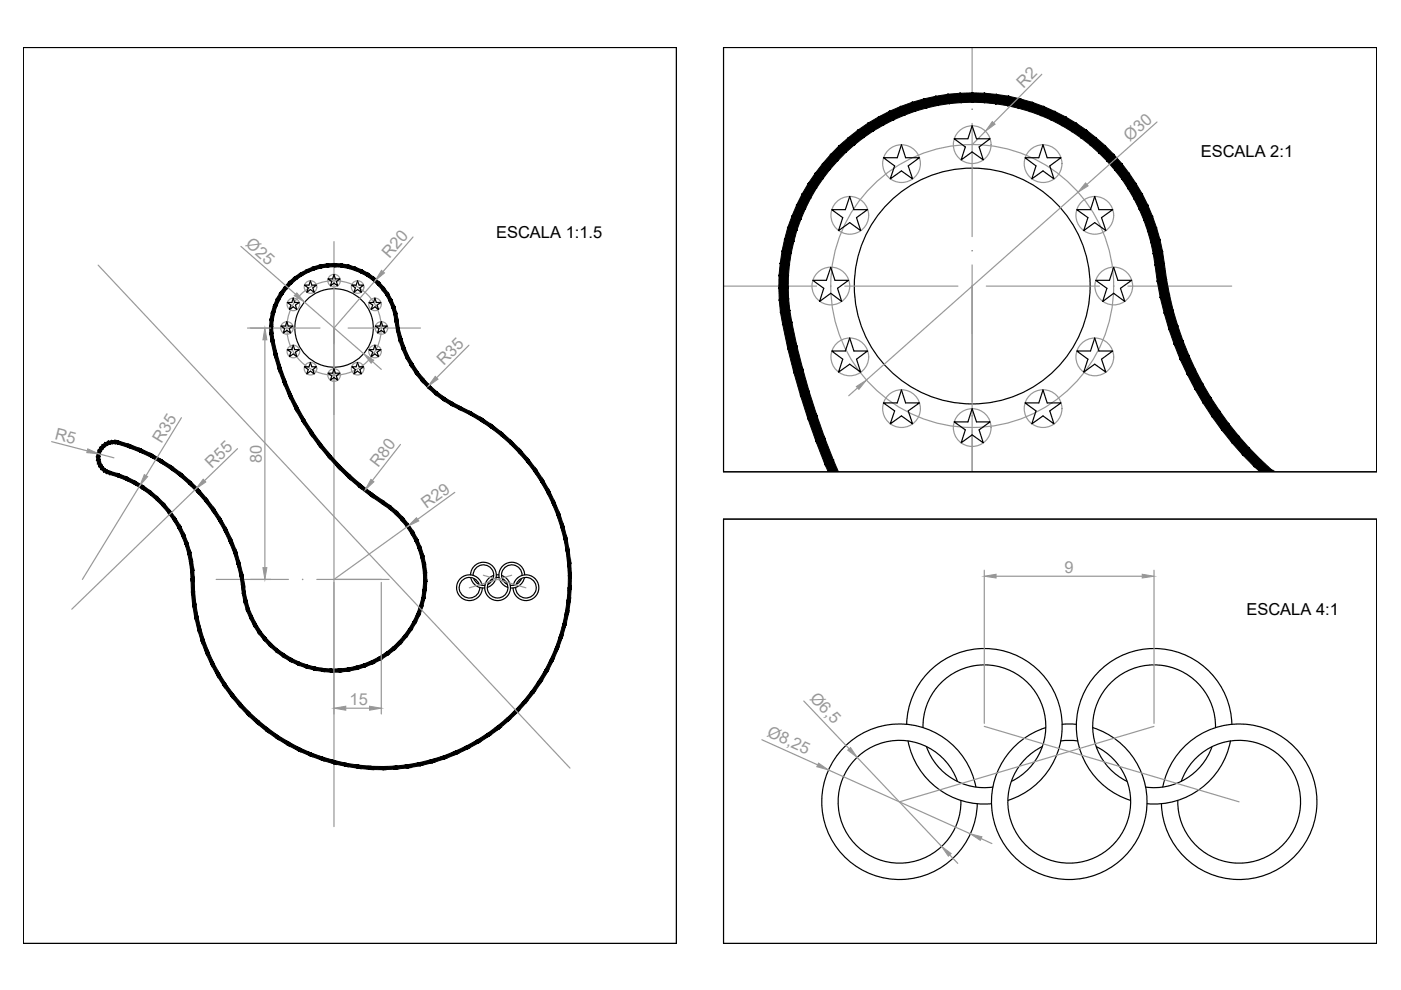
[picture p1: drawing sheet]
<svg xmlns="http://www.w3.org/2000/svg" width="297mm" height="210mm" viewBox="0 0 297 210" stroke-linecap="round" stroke-linejoin="round" font-family="sans-serif">
<defs><g id="words">
<g font-size="3.5" fill="#989898">
<text x="217" y="18.8" transform="rotate(-45 217 18.8)">R2</text>
<text x="239.6" y="30" transform="rotate(-41 239.6 30)">Ø30</text>
<text x="51.9" y="52" transform="rotate(41 51.9 52)">Ø25</text>
<text x="82.6" y="55" transform="rotate(-49 82.6 55)">R20</text>
<text x="94.1" y="77.6" transform="rotate(-45 94.1 77.6)">R35</text>
<text x="11.5" y="93.1" transform="rotate(14 11.5 93.1)">R5</text>
<text x="34.3" y="94.1" transform="rotate(-59 34.3 94.1)">R35</text>
<text x="44.9" y="99.4" transform="rotate(-44 44.9 99.4)">R55</text>
<text x="55.5" y="98.1" transform="rotate(-90 55.5 98.1)">80</text>
<text x="80.2" y="99.2" transform="rotate(-52 80.2 99.2)">R80</text>
<text x="90.5" y="107.9" transform="rotate(-36 90.5 107.9)">R29</text>
<text x="225.7" y="121.5">9</text>
<text x="74.1" y="149.5">15</text>
<text x="171.6" y="148.2" transform="rotate(47 171.6 148.2)">Ø6,5</text>
<text x="162.4" y="156" transform="rotate(24 162.4 156)">Ø8,25</text>
</g>
<g font-size="3.5">
<text x="254.6" y="33.4">ESCALA 2:1</text>
<text x="105.2" y="50.5">ESCALA 1:1.5</text>
<text x="264.3" y="130.5">ESCALA 4:1</text>
</g>
</g></defs>
<!-- layer: 0 -->
<g fill="none" stroke="#000" stroke-width=".25">
<path d="M4.9 10.1h138.5v189.9h-138.5zM153.4 10.1h138.5v89.9h-138.5zM187.3 33.4h2.9l.9-2.7 .9 2.7h2.9l-2.3 1.8 .9 2.7-2.4-1.7-2.3 1.7 .9-2.7zM202.3 29.4h2.9l.9-2.7 .9 2.7h2.9l-2.3 1.8 .9 2.7-2.4-1.7-2.3 1.7 .9-2.7zM217.3 33.4h2.9l.9-2.7 .9 2.7h2.9l-2.3 1.8 .9 2.7-2.4-1.7-2.3 1.7 .9-2.7zM69.5 59.1h1l.3-.9 .3 .9h1l-.8 .6 .3 .9-.8-.6-.8 .6 .3-.9zM172.3 59.4h2.9l.9-2.7 .9 2.7h2.9l-2.3 1.7 .9 2.8-2.4-1.7-2.3 1.7 .9-2.8zM176.3 44.5h2.9l1-2.8 .8 2.8h2.9l-2.3 1.6 .9 2.8-2.3-1.7-2.4 1.7 .9-2.8zM228.3 44.5h2.9l.9-2.8 .9 2.8h2.9l-2.4 1.6 1 2.8-2.4-1.7-2.3 1.7 .9-2.8zM232.3 59.4h2.9l.9-2.7 .9 2.7h2.9l-2.3 1.7 .9 2.8-2.4-1.7-2.3 1.7 .9-2.8zM59.5 69.1h1l.3-.9 .3 .9h1l-.8 .6 .3 .9-.8-.5-.7 .5 .3-.9zM60.9 64.1h1l.3-.9 .3 .9h.9l-.8 .6 .3 .9-.7-.5-.8 .5 .3-.9z"/>
<path d="M60.9 74.1h1l.3-.9 .3 .9h.9l-.8 .6 .3 .9-.7-.5-.8 .5 .3-.9zM64.5 60.5h1l.3-.9 .3 .9h1l-.8 .5 .3 1-.8-.6-.7 .6 .2-1zM64.5 77.8h1l.3-.9 .3 .9h1l-.8 .6 .3 .9-.8-.6-.7 .6 .2-.9zM69.5 79.1h1l.3-.9 .3 .9h1l-.8 .6 .3 .9-.8-.5-.8 .5 .3-.9zM74.6 77.8h.9l.3-.9 .3 .9h1l-.8 .6 .3 .9-.8-.6-.8 .6 .3-.9zM74.6 60.5h.9l.3-.9 .3 .9h1l-.8 .5 .3 1-.8-.6-.8 .6 .3-1zM78.2 74.1h1l.3-.9 .3 .9h1l-.8 .6 .2 .9-.7-.5-.8 .5 .3-.9zM78.2 64.1h1l.3-.9 .3 .9h1l-.8 .6 .2 .9-.7-.5-.8 .5 .3-.9zM79.6 69.1h.9l.3-.9 .3 .9h1l-.8 .6 .3 .9-.8-.5-.8 .5 .3-.9zM176.3 74.4h2.9l1-2.7 .8 2.7h2.9l-2.3 1.8 .9 2.7-2.3-1.7-2.4 1.7 .9-2.7zM228.3 74.4h2.9l.9-2.7 .9 2.7h2.9l-2.4 1.8 1 2.7-2.4-1.7-2.3 1.7 .9-2.7zM187.3 85.4h2.9l.9-2.7 .9 2.7h2.9l-2.3 1.7 .9 2.8-2.4-1.7-2.3 1.7 .9-2.8z"/>
<path d="M202.3 89.5h2.9l.9-2.8 .9 2.8h2.9l-2.3 1.6 .9 2.8-2.4-1.7-2.3 1.7 .9-2.8zM217.3 85.4h2.9l.9-2.7 .9 2.7h2.9l-2.3 1.7 .9 2.8-2.4-1.7-2.3 1.7 .9-2.8zM153.4 110.1h138.5v89.9h-138.5zM51.6 124.4l.1 .4M99.8 121.9a2.73 2.73 0 0 1 4.3-2.1 2.73 2.73 0 0 1-.8 4.7M99.8 122.5a2.73 2.73 0 0 0 2.9 2.2M100.3 122a2.18 2.18 0 0 1 3.3-1.9 2.18 2.18 0 0 1-.1 3.8M100.4 122.7a2.18 2.18 0 0 0 2.4 1.4M101.6 123.9a2.18 2.18 0 0 0-3.6-.9 2.18 2.18 0 0 0 .7 3.6 2.18 2.18 0 0 0 3-2M102.2 124.1a2.73 2.73 0 0 0-4.3-1.7 2.73 2.73 0 0 0 .4 4.6 2.73 2.73 0 0 0 4-2.3M104.5 122.7a2.18 2.18 0 0 0-.7 3.3 2.18 2.18 0 0 0 3.4 0 2.18 2.18 0 0 0-.7-3.3M104.7 122a2.73 2.73 0 0 0-1.4 4.2 2.73 2.73 0 0 0 4.4 0 2.73 2.73 0 0 0-1.4-4.2"/>
<path d="M105.2 122.4h.6M105.3 121.9h.5M108.8 124.1a2.73 2.73 0 0 1 4.3-1.7 2.73 2.73 0 0 1-.3 4.6 2.73 2.73 0 0 1-4-2.3M109.5 123.9a2.18 2.18 0 0 1 3.5-.9 2.18 2.18 0 0 1-.6 3.6 2.18 2.18 0 0 1-3.1-2M110.6 122.7a2.18 2.18 0 0 1-2.4 1.4M110.7 122a2.18 2.18 0 0 0-3.3-1.9 2.18 2.18 0 0 0 .1 3.8M111.2 122.5a2.73 2.73 0 0 1-2.9 2.2M111.2 121.9a2.73 2.73 0 0 0-4.3-2.1 2.73 2.73 0 0 0 .8 4.7M192.2 153.6a16.5 16.5 0 0 1 26.4-12.8 16.5 16.5 0 0 1-4.9 28.9M192.5 157.1a16.5 16.5 0 0 0 17.7 13.3M195.7 154.3a13 13 0 0 1 19.8-11.4 13 13 0 0 1-1 22.8M196.4 158.3a13 13 0 0 0 14.1 8.6"/>
<path d="M220.9 158.3a13 13 0 0 0-4.4 19.8 13 13 0 0 0 20.4 0 13 13 0 0 0-4.4-19.8M221.7 154.3a16.5 16.5 0 0 0-8.4 25.4 16.5 16.5 0 0 0 26.8 0 16.5 16.5 0 0 0-8.4-25.4M224.9 157.1l1.8-.1 1.8 .1M225.2 153.6h3M257 158.3a13 13 0 0 1-14.1 8.6M257.7 154.3a13 13 0 0 0-19.8-11.4 13 13 0 0 0 1 22.8M260.9 157.1a16.5 16.5 0 0 1-17.7 13.3M261.2 153.6a16.5 16.5 0 0 0-26.4-12.8 16.5 16.5 0 0 0 4.9 28.9M203 165.6a13 13 0 0 0-21.2-5.1 13 13 0 0 0 3.9 21.5 13 13 0 0 0 18-12.3M206.9 166.9a16.5 16.5 0 0 0-26.1-10.1 16.5 16.5 0 0 0 2.3 27.8 16.5 16.5 0 0 0 24.1-14.2M246.5 166.9a16.5 16.5 0 0 1 26.1-10.1 16.5 16.5 0 0 1-2.3 27.8 16.5 16.5 0 0 1-24.1-14.2M250.5 165.6a13 13 0 0 1 21.2-5.1 13 13 0 0 1-4 21.5 13 13 0 0 1-18-12.3"/>
<circle cx="70.8" cy="69.5" r="8.3"/>
<circle cx="206.1" cy="60.6" r="25"/>
</g>
<!-- layer: ejes -->
<g fill="none" stroke="#989898" stroke-width=".25">
<path d="M206.1 10.1v10.1M206.1 26.2v24M70.8 51.2v36.7M206.1 56.2v29M52.5 69.6h15.3M73.8 69.6h15.3M153.4 60.7h19.7M179.1 60.7h24M209.1 60.7h24M239.1 60.7h22M206.1 91.2v8.8M45.8 122.9h15.4"/>
<path d="M67.2 122.9h15.3"/>
</g>
<g fill="#989898" stroke="#989898" stroke-width=".21">
<path d="M64.1 122.9h.1z"/>
<path d="M206 53.2h.2z"/>
<path d="M176.1 60.7h.1z"/>
<path d="M206 60.7h.2z"/>
<path d="M236 60.7h.2z"/>
<circle cx="70.8" cy="69.5" r=".07"/>
<circle cx="206.1" cy="23.1" r=".07"/>
<circle cx="206.1" cy="88.2" r=".07"/>
</g>
<!-- layer: Cotas -->
<g fill="none" stroke="#989898" stroke-width=".25">
<path d="M220.9 15.7l-10.2 10.3M208.9 27.8l-2.8 2.9M245.3 25.9l-14.9 13.2M20.8 56.2l100 106.7M51.1 52.2l11.6 10.2M79.6 59.5l-8.8 10.1v105.7M87.6 50.2l-6.4 7.4M228.5 40.8l-44.8 39.8M53.1 69.6h4.3M56.2 72.1v48.3M64.5 64.1l12.6 10.9M79 76.7l1.8 1.6"/>
<path d="M99.4 73.2l-6.8 6.9M206.1 60.7v39.3M11 93.6l7.5 2M20.9 96.2l3.3 .9M38.5 88.6l-7.5 12.2M50.4 95.1l-7 6.8M84.9 94.2l-6 7.7M181.8 82.3l-1.9 1.6M29.7 103l-12.2 19.9M41.6 103.6l-26.4 25.6M86.5 111.5l-15.7 11.4h10M96.4 104.4l-7.9 5.7"/>
<path d="M53.1 122.9h4.3M80.8 123.5v27.9M102.5 122l9 2.6M108.5 122l-9 2.6M208.7 120.9v32.5M211.2 122.2h31M244.7 120.9v32.5M73.3 150.2h5M161.5 156.8l11.9 5.4M170.4 148.6l9.6 10.2M208.7 154l54 16M244.7 154l-54 16"/>
<path d="M175.6 163.2l30.1 13.6M181.7 160.6l17.9 18.9M208 177.8l2.3 1.1M201.4 181.3l1.7 1.7"/>
<circle cx="191.1" cy="34.7" r="4"/>
<circle cx="206.1" cy="30.7" r="4"/>
<circle cx="221.2" cy="34.7" r="4"/>
<circle cx="70.8" cy="59.5" r="1.33"/>
<circle cx="180.2" cy="45.7" r="4"/>
<circle cx="232.1" cy="45.7" r="4"/>
<circle cx="60.8" cy="69.5" r="1.33"/>
<circle cx="62.2" cy="64.5" r="1.33"/>
<circle cx="62.2" cy="74.5" r="1.33"/>
<circle cx="65.8" cy="60.9" r="1.33"/>
<circle cx="65.8" cy="78.2" r="1.33"/>
<circle cx="70.8" cy="69.5" r="10"/>
<circle cx="70.8" cy="79.5" r="1.33"/>
<circle cx="75.8" cy="78.2" r="1.33"/>
<circle cx="75.8" cy="60.9" r="1.33"/>
<circle cx="79.5" cy="64.5" r="1.33"/>
<circle cx="79.5" cy="74.5" r="1.33"/>
<circle cx="80.9" cy="69.5" r="1.33"/>
<circle cx="176.2" cy="60.6" r="4"/>
<circle cx="180.2" cy="75.7" r="4"/>
<circle cx="206.1" cy="60.6" r="30"/>
<circle cx="232.1" cy="75.7" r="4"/>
<circle cx="236.1" cy="60.6" r="4"/>
<circle cx="191.1" cy="86.6" r="4"/>
<circle cx="206.1" cy="90.7" r="4"/>
<circle cx="221.2" cy="86.6" r="4"/>
</g>
<!-- layer: 0 -->
<g fill="#000" stroke="#000" stroke-width=".21">
<path d="M269.5 100l.2-.3 .4 .3z"/>
<path d="M244.9 56.2l2-.2-1.6 3.6zM246.9 56l-1.6 3.6 2-.3zM245.3 59.6l2-.3-1.3 3.7zM247.3 59.3l-1.3 3.7 2-.4zM246 63l2-.4-1.2 3.8zM248 62.6l-1.2 3.8 1.9-.5zM246.8 66.4l1.9-.5-.9 3.8zM248.7 65.9l-.9 3.8 1.9-.6zM247.8 69.7l1.9-.6-.8 3.9zM249.7 69.1l-.8 3.9 1.9-.7zM248.9 73l1.9-.7-.6 3.9zM250.8 72.3l-.6 3.9 1.9-.8zM250.2 76.2l1.9-.8-.4 3.9zM252.1 75.4l-.4 3.9 1.8-.9zM251.7 79.3l1.8-.9-.2 4zM253.5 78.4l-.2 4 1.7-1zM253.3 82.4l1.7-1v4zM255 81.4v4l1.7-1.1zM255 85.4l1.7-1.1 .2 4zM256.7 84.3l.2 4 1.7-1.1zM256.9 88.3l1.7-1.1 .4 3.9zM258.6 87.2l.4 3.9 1.5-1.2zM259 91.1l1.5-1.2 .6 3.9zM260.5 89.9l.6 3.9 1.6-1.3zM261.1 93.8l1.6-1.3 .7 3.9zM262.7 92.5l.7 3.9 1.5-1.4zM263.4 96.4l1.5-1.4 1 3.9zM264.9 95l1 3.9 1.4-1.4z"/>
<path d="M246.5 53.4l.4 2.6-2 .2zM244.5 53.8l.4 2.4 1.6-2.8zM245.9 50.8l.6 2.6-2 .4zM244 51.4l.5 2.4 1.4-3zM245.2 48.3l.7 2.5-1.9 .6zM243.3 49l.7 2.4 1.2-3.1zM244.4 45.9l.8 2.4-1.9 .7zM242.5 46.7l.8 2.3 1.1-3.1zM243.4 43.5l1 2.4-1.9 .8zM241.5 44.4l1 2.3 .9-3.2zM242.2 41.2l1.2 2.3-1.9 .9zM240.4 42.2l1.1 2.2 .7-3.2zM240.9 39l1.3 2.2-1.8 1zM239.2 40l1.2 2.2 .5-3.2zM239.5 36.8l1.4 2.2-1.7 1zM237.9 38l1.3 2 .3-3.2zM237.9 34.8l1.6 2-1.6 1.2zM236.3 36l1.6 2v-3.2zM236.2 32.8l1.7 2-1.6 1.2zM234.7 34.2l1.6 1.8-.1-3.2zM234.4 30.9l1.8 1.9-1.5 1.4zM234.4 30.9l-1.4 1.5 1.7 1.8zM232.4 29.3l2 1.6-1.4 1.5zM232.4 29.3l-1.2 1.5 1.8 1.6zM230.4 27.6l2 1.7-1.2 1.5zM230.4 27.6l-1.2 1.7 2 1.5zM228.2 26.2l2.2 1.4-1.2 1.7zM228.2 26.2l-1 1.7 2 1.4zM226 24.8l2.2 1.4-1 1.7zM226 24.8l-.9 1.8 2.1 1.3zM223.7 23.7l2.3 1.1-.9 1.8zM223.7 23.7l-.8 1.7 2.2 1.2zM221.3 22.6l2.4 1.1-.8 1.7zM221.3 22.6l-.7 1.9 2.3 .9zM218.9 21.7l2.4 .9-.7 1.9zM218.9 21.7l-.6 1.9 2.3 .9zM216.4 21l2.5 .7-.6 1.9zM216.4 21l-.5 1.9 2.4 .7zM213.9 20.4l2.5 .6-.5 1.9zM213.9 20.4l-.3 2 2.3 .5zM211.4 20l2.5 .4-.3 2zM211.4 20l-.3 2 2.5 .4zM208.8 19.8l2.6 .2-.3 2zM208.8 19.8l-.2 2 2.5 .2zM206.2 19.7l2.6 .1-.2 2zM206.2 19.7v2l2.4 .1zM203.6 19.8l2.6-.1v2zM203.6 19.8l.1 2 2.5-.1zM201 20l2.6-.2 .1 2zM201 20l.3 2 2.4-.2zM198.4 20.4l2.6-.4 .3 2zM198.4 20.4l.4 2 2.5-.4zM195.9 21l2.5-.6 .4 2zM195.9 21l.5 1.9 2.4-.5zM193.4 21.7l2.5-.7 .5 1.9zM193.4 21.7l.6 1.9 2.4-.7zM191 22.6l2.4-.9 .6 1.9zM191 22.6l.8 1.8 2.2-.8zM188.6 23.6l2.4-1 .8 1.8zM188.6 23.6l.9 1.8 2.3-1zM186.3 24.8l2.3-1.2 .9 1.8zM186.3 24.8l1 1.7 2.2-1.1zM184.1 26.1l2.2-1.3 1 1.7zM184.1 26.1l1.1 1.7 2.1-1.3zM181.9 27.6l2.2-1.5 1.1 1.7zM181.9 27.6l1.2 1.6 2.1-1.4zM179.9 29.2l2-1.6 1.2 1.6zM179.9 29.2l1.3 1.5 1.9-1.5zM178 30.9l1.9-1.7 1.3 1.5zM178 30.9l1.4 1.4 1.8-1.6zM178 30.9l1.4 1.4-3.3 .4zM176.1 32.7l1.5 1.4 1.8-1.8zM176.1 32.7l1.5 1.4-3.2 .6zM174.4 34.7l1.6 1.2 1.6-1.8zM174.4 34.7l1.6 1.2-3.1 .8zM172.9 36.7l1.6 1.2 1.5-2zM172.9 36.7l1.6 1.2-3.1 1zM171.4 38.9l1.7 1 1.4-2zM171.4 38.9l1.7 1-3 1.2zM170.1 41.1l1.8 .9 1.2-2.1zM170.1 41.1l1.8 .9-3 1.4zM168.9 43.4l1.9 .8 1.1-2.2zM168.9 43.4l1.9 .8-2.9 1.6zM167.9 45.8l1.9 .7 1-2.3zM167.9 45.8l1.9 .7-2.8 1.7zM167 48.2l1.9 .7 .9-2.4zM167 48.2l1.9 .7-2.5 1.8zM166.4 50.7l1.9 .5 .6-2.3zM166.4 50.7l1.9 .5-2.5 2.1zM165.8 53.3l2 .3 .5-2.4zM165.8 53.3l2 .3-2.4 2.2zM165.4 55.8l2 .2 .4-2.4zM165.4 55.8l2 .2-2.2 2.4zM167.4 56l-2.2 2.4 2 .1zM165.2 58.4l2 .1-2.1 2.5zM167.2 58.5l-2.1 2.5h2zM165.1 61h2l-1.9 2.6zM167.1 61l-1.9 2.6 2-.2zM165.2 63.6l2-.2-1.7 2.8zM167.2 63.4l-1.7 2.8 2-.3zM165.5 66.2l2-.3-1.6 2.8zM167.5 65.9l-1.6 2.8 2-.4zM165.9 68.7l2-.4-.9 5.4zM167.9 68.3l-.9 5.4 1.9-.4zM167 73.7l1.9-.4-.6 5.5zM168.9 73.3l-.6 5.5 1.9-.5zM168.3 78.8l1.9-.5-.5 5.5zM170.2 78.3l-.5 5.5 1.9-.6zM169.7 83.8l1.9-.6-.3 5.5zM171.6 83.2l-.3 5.5 1.9-.6zM171.3 88.7l1.9-.6-.2 5.5zM173.2 88.1l-.2 5.5 1.9-.7zM173 93.6l1.9-.7v5.5zM174.9 92.9v5.5l1.8-.8zM174.9 98.4l1.8-.8-1.1 2.4zM176.7 97.6l-1.1 2.4h2.1z"/>
<path d="M97.6 86.2l2.1 1.8-2.3-1.2zM97.6 86.2l2.1 1.8 .3-.6zM100 87.4l2 1.9-2.3-1.3zM100 87.4l2 1.9 .3-.6zM102.3 88.7l1.8 2.1-2.1-1.5zM102.3 88.7l1.8 2.1 .4-.6zM104.5 90.2l1.7 2.2-2.1-1.6zM104.5 90.2l1.7 2.2 .4-.5zM106.6 91.9l1.5 2.2-1.9-1.7zM106.6 91.9l1.5 2.2 .5-.5zM108.1 94.1l.5-.5 1.4 2.4zM108.6 93.6l1.4 2.4 .5-.5zM110 96l.5-.5 1.2 2.5zM110.5 95.5l1.2 2.5 .5-.5zM111.7 98l.5-.5 1.1 2.5zM112.2 97.5l1.1 2.5 .5-.3zM113.3 100l.5-.3 .9 2.5zM113.8 99.7l.9 2.5 .6-.3zM114.7 102.2l.6-.3 .7 2.6zM115.3 101.9l.7 2.6 .6-.3zM116 104.5l.6-.3 .5 2.6zM116.6 104.2l.5 2.6 .6-.2zM117.1 106.8l.6-.2 .4 2.7zM117.7 106.6l.4 2.7 .6-.2zM118.1 109.3l.6-.2 .2 2.7zM118.7 109.1l.2 2.7 .6-.3zM118.9 111.8l.6-.3 .1 2.8zM119.5 111.5l.1 2.8 .6-.2zM119.6 114.3l.6-.2-.2 2.7zM120.2 114.1l-.2 2.7h.7zM120 116.8h.7l-.4 2.7zM120.7 116.8l-.4 2.7 .7-.1zM120.3 119.5l.7-.1-.5 2.6zM121 119.4l-.5 2.6h.6zM120.5 122h.6l-.6 2.7zM121.1 122l-.6 2.7h.6zM120.5 124.7h.6l-.8 2.6zM121.1 124.7l-.8 2.6h.6zM120.3 127.3h.6l-1 2.5zM120.9 127.3l-1 2.5 .7 .2zM119.9 129.8l.7 .2-1.3 2.4zM120.6 130l-1.3 2.4 .7 .2zM119.3 132.4l.7 .2-1.4 2.3zM120 132.6l-1.4 2.3 .6 .2zM118.6 134.9l.6 .2-1.4 2.3zM119.2 135.1l-1.4 2.3 .5 .2zM117.8 137.4l.5 .2-1.6 2.2zM118.3 137.6l-1.6 2.2 .6 .3zM116.7 139.8l.6 .3-1.8 2zM117.3 140.1l-1.8 2 .6 .4zM115.5 142.1l.6 .4-1.9 1.9zM114.2 144.4l.6 .3 1.3-2.2zM114.2 144.4l.6 .3-2.1 1.8zM112.7 146.5l.5 .4 1.6-2.2zM112.7 146.5l.5 .4-2.1 1.6zM111.1 148.5l.5 .5 1.6-2.1zM111.1 148.5l.5 .5-2.3 1.5zM109.3 150.5l.5 .5 1.8-2zM107.4 152.3l1.9-1.8 .5 .5zM107.4 152.3l.5 .5 1.9-1.8zM105.4 154l2-1.7 .5 .5zM105.4 154l.5 .5 2-1.7zM103.3 155.5l2.1-1.5 .5 .5zM103.3 155.5l.4 .6 2.2-1.6zM101.1 156.9l2.2-1.4 .4 .6zM101.1 156.9l.4 .6 2.2-1.4zM98.8 158.2l2.3-1.3 .4 .6zM98.8 158.2l.3 .6 2.4-1.3zM96.5 159.3l2.3-1.1 .3 .6zM96.5 159.3l.3 .6 2.3-1.1zM94.1 160.3l2.4-1 .3 .6zM94.1 160.3l.2 .6 2.5-1zM91.6 161l2.5-.7 .2 .6zM91.6 161l.1 .7 2.6-.8zM89 161.7l2.6-.7 .1 .7zM89 161.7l.1 .6 2.6-.6zM86.4 162.1l2.6-.4 .1 .6zM86.4 162.1l.1 .7 2.6-.5zM83.8 162.4l2.6-.3 .1 .7zM83.8 162.4l.1 .7 2.6-.3zM81.2 162.5l2.6-.1 .1 .7zM81.2 162.5v.7l2.7-.1zM78.6 162.5h2.6v.7zM78.6 162.5v.7h2.6zM76 162.2l2.6 .3v.7zM76 162.2l-.1 .7 2.7 .3zM73.4 161.8l2.6 .4-.1 .7zM73.4 161.8l-.1 .7 2.6 .4zM70.9 161.2l2.5 .6-.1 .7zM70.9 161.2l-.2 .7 2.6 .6zM68.4 160.5l2.5 .7-.2 .7zM68.4 160.5l-.2 .7 2.5 .7zM65.9 159.6l2.5 .9-.2 .7zM65.9 159.6l-.2 .6 2.5 1zM63.5 158.6l2.4 1-.2 .6zM63.5 158.6l-.3 .6 2.5 1zM61.2 157.4l2.3 1.2-.3 .6zM61.2 157.4l-.3 .5 2.3 1.3zM59 156l2.2 1.4-.3 .5zM59 156l-.4 .5 2.3 1.4zM56.9 154.5l2.1 1.5-.4 .5zM56.9 154.5l-.4 .5 2.1 1.5zM54.8 152.8l2.1 1.7-.4 .5zM54.8 152.8l-.4 .5 2.1 1.7zM52.9 151l1.9 1.8-.4 .5zM52.9 151l-.5 .6 2 1.7zM51.1 149.1l1.8 1.9-.5 .6zM50.6 149.6l1.8 2-1.3-2.5zM49.5 147.2l1.6 1.9-.5 .5zM48.9 147.6l1.7 2-1.1-2.4zM47.9 145l1.6 2.2-.6 .4zM47.4 145.4l1.5 2.2-1-2.6zM46.6 142.8l1.3 2.2-.5 .4zM46 143.2l1.4 2.2-.8-2.6zM45.3 140.5l1.3 2.3-.6 .4zM44.7 140.8l1.3 2.4-.7-2.7zM44.2 138.1l1.1 2.4-.6 .3zM43.6 138.4l1.1 2.4-.5-2.7zM43.3 135.7l.9 2.4-.6 .3zM42.7 135.9l.9 2.5-.3-2.7zM42.5 133.2l.8 2.5-.6 .2zM41.9 133.4l.8 2.5-.2-2.7zM41.9 130.6l.6 2.6-.6 .2zM41.3 130.8l.6 2.6v-2.8zM41.5 128.1l.4 2.5-.6 .2zM40.8 128.2l.5 2.6 .2-2.7zM41.3 125.5l.2 2.6-.7 .1zM40.6 125.5l.2 2.7 .5-2.7zM41.2 122.9l.1 2.6h-.7zM40.5 122.9l.1 2.6 .6-2.6zM41.1 120.9l.1 2h-.7zM40.4 121l.1 1.9 .6-2zM40.8 119l.3 1.9-.7 .1zM40.2 119.1l.2 1.9 .4-2zM40.5 117.1l.3 1.9-.6 .1zM39.8 117.2l.4 1.9 .3-2zM39.9 115.2l.6 1.9-.7 .1zM39.3 115.4l.5 1.8 .1-2zM39.2 113.4l.7 1.8-.6 .2zM38.6 113.7l.7 1.7-.1-2zM38.3 111.6l.9 1.8-.6 .3zM37.7 112l.9 1.7-.3-2.1zM37.3 110l1 1.6-.6 .4zM36.8 110.3l.9 1.7-.4-2zM36.2 108.4l1.1 1.6-.5 .3zM35.7 108.8l1.1 1.5-.6-1.9zM35 106.9l1.2 1.5-.5 .4zM34.4 107.3l1.3 1.5-.7-1.9zM33.6 105.5l1.4 1.4-.6 .4zM33.6 105.5l-.5 .5 1.3 1.3zM32.1 104.2l1.5 1.3-.5 .5zM32.1 104.2l-.4 .6 1.4 1.2zM30.5 103.1l1.6 1.1-.4 .6zM30.5 103.1l-.4 .6 1.6 1.1zM28.8 102.1l1.7 1-.4 .6zM28.8 102.1l-.3 .6 1.6 1zM27.1 101.2l1.7 .9-.3 .6zM27.1 101.2l-.3 .7 1.7 .8zM25.3 100.5l1.8 .7-.3 .7zM25.3 100.5l-.3 .6 1.8 .8zM23.4 99.9l1.9 .6-.3 .6zM23.4 99.9l-.2 .7 1.8 .5z"/>
<path d="M267.1 100l2.6-.3-.2 .3zM265.9 98.9l1.2 1.1 2.6-.3zM267.3 97.5l2.4 2.2-3.8-.8z"/>
<path d="M78.9 104.6l2.5 1.7-.3 .6zM78.9 104.6l-.3 .6 2.5 1.7zM76.5 102.7l2.4 1.9-.3 .6zM76.5 102.7l-.4 .6 2.5 1.9zM74.2 100.8l2.3 1.9-.4 .6zM74.2 100.8l-.4 .5 2.3 2zM72 98.6l2.2 2.2-.4 .5zM72 98.6l-.4 .5 2.2 2.2zM70 96.4l2 2.2-.4 .5zM69.5 96.8l2.1 2.3-1.6-2.7zM68.1 94l1.9 2.4-.5 .4zM67.5 94.4l2 2.4-1.4-2.8zM66.3 91.6l1.8 2.4-.6 .4zM65.7 91.9l1.8 2.5-1.2-2.8zM64.6 89l1.7 2.6-.6 .3zM64.1 89.4l1.6 2.5-1.1-2.9zM63.1 86.4l1.5 2.6-.5 .4zM62.6 86.7l1.5 2.7-1-3zM61.8 83.7l1.3 2.7-.5 .3zM61.2 83.9l1.4 2.8-.8-3zM60.6 80.8l1.2 2.9-.6 .2zM60 81.1l1.2 2.8-.6-3.1zM59.6 78l1 2.8-.6 .3zM59 78.2l1 2.9-.4-3.1zM58.7 75.1l.9 2.9-.6 .2zM58.1 75.2l.9 3-.3-3.1zM58.1 72.1l.6 3-.6 .1zM57.4 72.2l.7 3v-3.1zM57.9 70.7l.2 1.4-.7 .1zM57.2 70.7l.2 1.5 .5-1.5zM57.8 69.2l.1 1.5h-.7zM57.2 69.2v1.5l.6-1.5zM57.9 67.8l-.1 1.4h-.6zM57.3 67.7l-.1 1.5 .7-1.4zM58.2 66.3l-.3 1.5-.6-.1zM57.6 66.2l-.3 1.5 .9-1.4zM58.7 65l-.5 1.3-.6-.1zM58 64.7l-.4 1.5 1.1-1.2zM58 64.7l1.3-1-.6 1.3zM58.6 63.3l-.6 1.4 1.3-1zM58.6 63.3l1.4-.9-.7 1.3zM59.4 62l-.8 1.3 1.4-.9zM59.4 62l1.4-.7-.8 1.1zM60.3 60.8l-.9 1.2 1.4-.7zM60.3 60.8l1.5-.6-1 1.1zM61.3 59.7l-1 1.1 1.5-.6zM61.3 59.7l1.6-.5-1.1 1zM61.3 59.7l1.6-.5-.4-.5zM62.5 58.7l1.6-.3-1.2 .8zM62.5 58.7l1.6-.3-.4-.5zM63.7 57.9l1.6-.2-1.2 .7zM63.7 57.9l1.6-.2-.2-.5zM65.1 57.2h1.6l-1.4 .5zM65.1 57.2h1.6l-.2-.6zM66.5 56.6l1.6 .2-1.4 .4zM66.5 56.6l1.6 .2-.2-.6zM67.9 56.2l1.6 .4-1.4 .2zM67.9 56.2l1.6 .4v-.7zM69.5 55.9l1.5 .7h-1.5zM69.5 55.9l1.5 .7v-.7zM71 55.9l1.4 .7h-1.4zM71 55.9l1.4 .7 .1-.6zM72.5 56l1.3 .9-1.4-.3zM72.5 56l1.3 .9 .2-.7zM74 56.2l1.2 1.1-1.4-.4zM74 56.2l1.2 1.1 .2-.6zM75.4 56.7l1.1 1.2-1.3-.6zM75.4 56.7l1.1 1.2 .3-.6zM76.8 57.3l1 1.2-1.3-.6zM76.8 57.3l1 1.2 .4-.5zM78.2 58l.8 1.4-1.2-.9zM78.2 58l.8 1.4 .4-.5zM79.4 58.9l.6 1.5-1-1zM79.4 58.9l.6 1.5 .5-.5zM80 60.4l.5-.5 .5 1.6zM80.5 59.9l.5 1.6 .5-.5zM81 61.5l.5-.5 .4 1.6zM81.5 61l.4 1.6 .5-.3zM81.9 62.6l.5-.3 .1 1.6zM82.4 62.3l.1 1.6 .6-.3zM82.5 63.9l.6-.3v1.6zM83.1 63.6v1.6l.6-.2zM83.1 65.2l.6-.2-.2 1.6zM83.7 65l-.2 1.6 .6-.1zM83.5 66.6l.6-.1-.4 1.5zM84.1 66.5l-.4 1.5 .7-.1zM83.7 68l.7-.1-.3 2.1zM84.4 67.9l-.3 2.1 .6-.1zM84.1 70l.6-.1-.2 2.1zM84.7 69.9l-.2 2.1 .7-.2zM84.5 72l.7-.2v2.1zM85.2 71.8v2.1l.6-.2zM85.2 73.9l.6-.2 .2 2.1zM85.8 73.7l.2 2.1 .6-.3zM86 75.8l.6-.3 .4 2zM86.6 75.5l.4 2 .6-.3zM87 77.5l.6-.3 .5 2zM87.6 77.2l.5 2 .5-.4zM88.1 79.2l.5-.4 .8 2zM88.6 78.8l.8 2 .5-.5zM89.4 80.8l.5-.5 .8 2zM89.9 80.3l.8 2 .5-.5zM90.7 82.3l.5-.5 1 1.8zM91.2 81.8l1 1.8 .5-.5zM92.7 83.1l1.2 1.7-1.7-1.2zM92.7 83.1l1.2 1.7 .4-.5zM94.3 84.3l1.3 1.6-1.7-1.1zM94.3 84.3l1.3 1.6 .3-.6zM95.9 85.3l1.5 1.5-1.8-.9zM95.9 85.3l1.5 1.5 .2-.6z"/>
<path d="M51.2 124l.6-.1-.4 1.9zM51.8 123.9l-.4 1.9 .6-.1zM51.4 125.8l.6-.1-.3 1.9zM52 125.7l-.3 1.9 .7-.2zM51.7 127.6l.7-.2-.2 1.9zM52.4 127.4l-.2 1.9 .7-.2zM52.2 129.3l.7-.2v1.9zM52.9 129.1v1.9l.6-.3zM52.9 131l.6-.3 .2 1.9zM53.5 130.7l.2 1.9 .6-.3zM53.7 132.6l.6-.3 .4 1.9zM54.3 132.3l.4 1.9 .6-.4zM54.7 134.2l.6-.4 .6 1.8zM55.3 133.8l.6 1.8 .5-.4zM55.9 135.6l.5-.4 .7 1.7zM56.4 135.2l.7 1.7 .5-.4zM57.1 136.9l.5-.4 .9 1.7zM57.6 136.5l.9 1.7 .4-.5zM58.9 137.7l1 1.5-1.4-1zM58.9 137.7l1 1.5 .4-.5zM60.3 138.7l1.2 1.5-1.6-1zM60.3 138.7l1.2 1.5 .3-.6zM61.8 139.6l1.3 1.4-1.6-.8zM61.8 139.6l1.3 1.4 .3-.6zM63.4 140.4l1.5 1.2-1.8-.6zM63.4 140.4l1.5 1.2 .2-.6zM65.1 141l1.5 1.1-1.7-.5zM65.1 141l1.5 1.1 .2-.7zM66.8 141.4l1.6 1-1.8-.3zM66.8 141.4l1.6 1 .1-.7zM68.5 141.7l1.8 .8-1.9-.1zM68.5 141.7l1.8 .8v-.6zM70.3 141.9l1.8 .6h-1.8zM70.3 141.9l1.8 .6-.1-.7zM72 141.8l1.9 .5-1.8 .2zM72 141.8l1.9 .5-.1-.7zM73.8 141.6l1.9 .3-1.8 .4zM73.8 141.6l1.9 .3-.2-.6zM75.5 141.3l1.9 .1-1.7 .5zM75.5 141.3l1.9 .1-.2-.6zM77.2 140.8l1.9-.1-1.7 .7zM77.2 140.8l1.9-.1-.2-.6zM78.9 140.1l1.9-.2-1.7 .8zM78.9 140.1l1.9-.2-.4-.6zM80.4 139.3l1.9-.4-1.5 1zM80.4 139.3l1.9-.4-.4-.6zM81.9 138.3l1.8-.5-1.4 1.1zM81.9 138.3l1.8-.5-.4-.6zM83.3 137.2l1.7-.7-1.3 1.3zM83.3 137.2l1.7-.7-.5-.5zM84.5 136l1.7-.9-1.2 1.4zM85.7 134.7l-1.2 1.3 1.7-.9zM85.7 134.7l1.6-1.1-1.1 1.5zM86.7 133.3l-1 1.4 1.6-1.1zM86.7 133.3l1.5-1.3-.9 1.6zM87.6 131.7l-.9 1.6 1.5-1.3zM87.6 131.7l1.4-1.3-.8 1.6zM88.4 130.1l-.8 1.6 1.4-1.3zM89.6 128.7l-.6 1.7-.6-.3zM89 128.5l-.6 1.6 1.2-1.4zM90.1 126.9l-.5 1.8-.6-.2zM89.4 126.8l-.4 1.7 1.1-1.6zM90.4 125.1l-.3 1.8-.7-.1zM89.7 125l-.3 1.8 1-1.7zM90.5 123.3l-.1 1.8-.7-.1zM89.8 123.3l-.1 1.7 .8-1.7zM90.5 121.5v1.8h-.7zM89.8 121.5v1.8l.7-1.8zM90.2 119.6l.3 1.9h-.7zM89.6 119.8l.2 1.7 .4-1.9zM89.9 117.9l.3 1.7-.6 .2zM89.2 118l.4 1.8 .3-1.9zM89.3 116.1l.6 1.8-.7 .1zM88.7 116.3l.5 1.7 .1-1.9zM88.6 114.4l.7 1.7-.6 .2zM88 114.7l.7 1.6-.1-1.9zM87.7 112.8l.9 1.6-.6 .3zM87.2 113.2l.8 1.5-.3-1.9zM86.7 111.3l1 1.5-.5 .4zM86.2 111.7l1 1.5-.5-1.9zM85.6 109.9l1.1 1.4-.5 .4zM85.1 110.3l1.1 1.4-.6-1.8zM84.3 108.5l1.3 1.4-.5 .4zM84.3 108.5l-.5 .6 1.3 1.2zM82.9 107.4l1.4 1.1-.5 .6zM82.9 107.4l-.4 .5 1.3 1.2zM81.4 106.3l1.5 1.1-.4 .5zM81.4 106.3l-.3 .6 1.4 1z"/>
<path d="M51.5 121.9l.4 2.6h-.6zM50.9 122l.4 2.5 .2-2.6zM50.9 119.5l.6 2.4-.6 .1zM50.3 119.6l.6 2.4v-2.5zM50.2 117l.7 2.5-.6 .1zM49.6 117.2l.7 2.4-.1-2.6zM49.3 114.6l.9 2.4-.6 .2zM48.6 114.9l1 2.3-.3-2.6zM48.2 112.3l1.1 2.3-.7 .3zM47.6 112.6l1 2.3-.4-2.6zM46.9 110.1l1.3 2.2-.6 .3zM46.4 110.4l1.2 2.2-.7-2.5zM45.5 108l1.4 2.1-.5 .3zM45 108.3l1.4 2.1-.9-2.4zM44 105.9l1.5 2.1-.5 .3zM43.5 106.3l1.5 2-1-2.4zM42.4 104l1.6 1.9-.5 .4zM41.9 104.4l1.6 1.9-1.1-2.3zM40.5 102.2l1.9 1.8-.5 .4zM40.5 102.2l-.4 .5 1.8 1.7zM38.6 100.5l1.9 1.7-.4 .5zM38.6 100.5l-.4 .5 1.9 1.7zM36.6 99l2 1.5-.4 .5zM36.6 99l-.4 .5 2 1.5zM34.4 97.6l2.2 1.4-.4 .5zM34.4 97.6l-.3 .5 2.1 1.4zM32.2 96.3l2.2 1.3-.3 .5zM32.2 96.3l-.3 .6 2.2 1.2zM30 95.2l2.2 1.1-.3 .6zM30 95.2l-.3 .6 2.2 1.1zM27.6 94.3l2.4 .9-.3 .6zM27.6 94.3l-.3 .6 2.4 .9zM25.1 93.5l2.5 .8-.3 .6zM25.1 93.5l-.1 .6 2.3 .8zM24.4 93.4l.7 .1-.1 .6zM24.4 93.4v.7h.6zM23.7 93.4h.7v.7zM23.7 93.4l.1 .7h.6zM23 93.6l.7-.2 .1 .7zM23 93.6l.2 .6 .6-.1zM22.3 93.9l.7-.3 .2 .6zM22.3 93.9l.4 .5 .5-.2zM21.7 94.3l.6-.4 .4 .5zM21.7 94.3l.5 .5 .5-.4zM21.7 94.3l.5 .5h-1zM21.2 94.8l.6 .4 .4-.4zM21.2 94.8l.6 .4-.9 .2zM20.9 95.4l.5 .3 .4-.5zM20.9 95.4l.5 .3-.8 .4zM20.6 96.1l.6 .2 .2-.6zM20.6 96.1l.6 .2-.7 .5zM20.5 96.8l.7 .1v-.6zM20.5 96.8l.7 .1-.7 .6zM21.2 96.9l-.7 .6h.7zM20.5 97.5h.7l-.5 .8zM21.2 97.5l-.5 .8 .6-.3zM20.7 98.3l.6-.3-.3 .9zM21.3 98l-.3 .9 .6-.3zM21 98.9l.6-.3-.2 .9zM21.6 98.6l-.2 .9 .5-.4zM21.4 99.5l.5-.4 .1 .9zM21.9 99.1l.1 .9 .3-.6zM22.3 99.4l.2 .9-.5-.3zM22.3 99.4l.2 .9 .3-.6zM22.8 99.7l.4 .9-.7-.3zM22.8 99.7l.4 .9 .2-.7z"/>
</g>
<!-- layer: Cotas -->
<g fill="#989898" stroke="#989898" stroke-width=".21">
<path d="M80.9 57.3l.6 .6-1.9 1.6z"/>
<path d="M77.1 75l2.1 1.4-.5 .6z"/>
<path d="M62.9 62.1l1.6 2-2.1-1.4z"/>
<path d="M92.3 79.8l.6 .6-2.1 1.5z"/>
<path d="M18.6 95.2l2.3 1-2.5-.2z"/>
<path d="M30.6 100.6l.7 .4-1.6 2z"/>
<path d="M43.1 101.6l.5 .6-2 1.4z"/>
<path d="M56.2 69.6l.4 2.5h-.9z"/>
<path d="M55.7 120.4h.9l-.4 2.5z"/>
<path d="M70.8 150.2l2.5-.5v.9z"/>
<path d="M78.3 149.7l2.5 .5-2.5 .4z"/>
<path d="M88.3 109.8l.5 .6-2.3 1.1z"/>
<path d="M78.6 101.6l.7 .6-1.9 1.7z"/>
<path d="M181.6 82l2.1-1.4-1.6 2z"/>
<path d="M230.2 38.8l.5 .6-2.2 1.4z"/>
<path d="M210.4 25.8l.6 .5-2.1 1.5z"/>
<path d="M208.7 122.2l2.5-.4v.8z"/>
<path d="M242.2 121.8l2.5 .4-2.5 .4z"/>
<path d="M199.6 179.5l2.1 1.5-.6 .5z"/>
<path d="M179.7 159l.6-.5 1.4 2.1z"/>
<path d="M205.7 176.8l2.5 .6-.4 .8z"/>
<path d="M173.6 161.8l2 1.4-2.4-.6z"/>
</g>
<!-- layer: 0 -->
<path d="M4.9 10.1h138.5v189.9h-138.5zM153.4 10.1h138.5v89.9h-138.5zM153.4 110.1h138.5v89.9h-138.5z" fill="none" stroke="#000" stroke-width=".21"/>
<use href="#words"/>
</svg>
